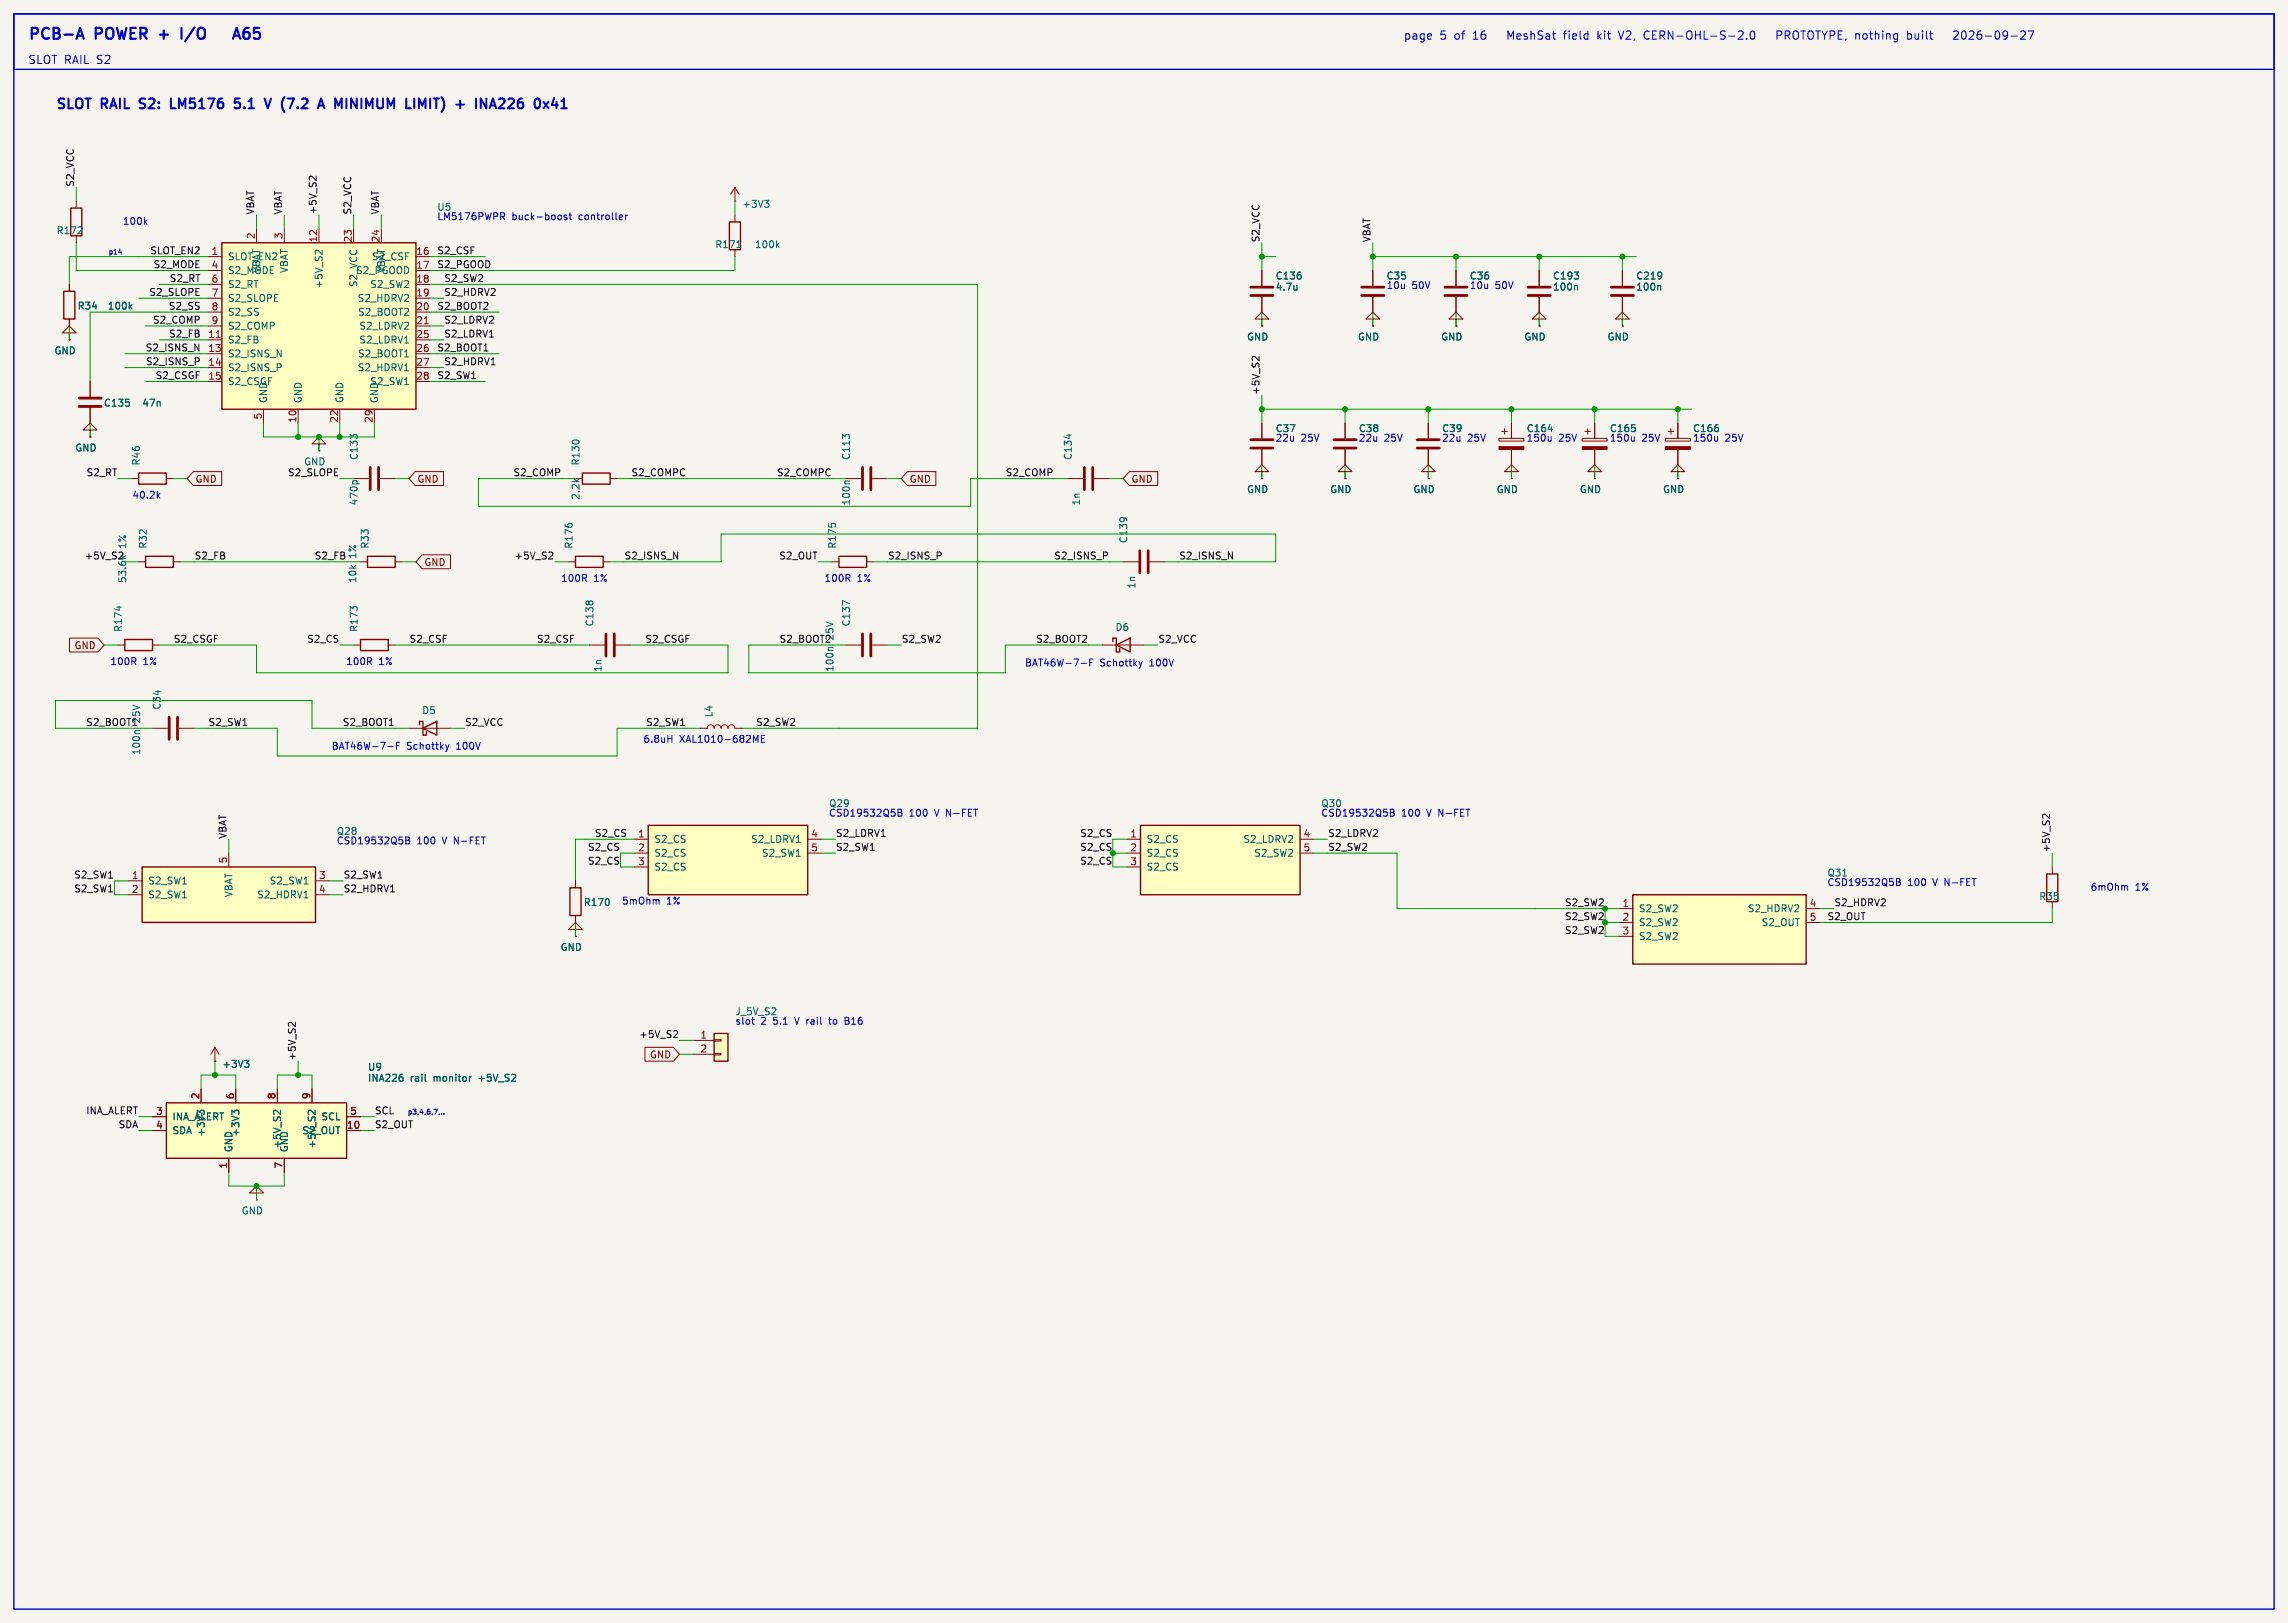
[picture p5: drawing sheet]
<svg xmlns="http://www.w3.org/2000/svg" width="419mm" height="297mm" viewBox="0 0 419 297" stroke-linecap="round" stroke-linejoin="round" font-family="sans-serif">
<defs><g id="words">
<g font-size="2.8" fill="#0000c2">
<text x="5.1" y="7.4">PCB-A</text>
<text x="17.6" y="7.4">POWER</text>
<text x="30.1" y="7.4">+</text>
<text x="34.9" y="7.4">I/O</text>
<text x="47" y="7.4">A65</text>
</g>
<g font-size="2.5" fill="#0000c2">
<text x="10.2" y="20.1">SLOT</text>
<text x="18.7" y="20.1">RAIL</text>
<text x="26.4" y="20.1">S2:</text>
<text x="32.8" y="20.1">LM5176</text>
<text x="45.3" y="20.1">5.1</text>
<text x="51.6" y="20.1">V</text>
<text x="55.3" y="20.1">(7.2</text>
<text x="62.9" y="20.1">A</text>
<text x="66.5" y="20.1">MINIMUM</text>
<text x="80.2" y="20.1">LIMIT)</text>
<text x="90.1" y="20.1">+</text>
<text x="94.5" y="20.1">INA226</text>
</g>
<g font-size="2.1" fill="#0000c2">
<text x="5.1" y="11.8">SLOT RAIL S2</text>
<text x="257.1" y="7.4">page</text>
<text x="263.7" y="7.4">5</text>
<text x="266.4" y="7.4">of</text>
<text x="270" y="7.4">16</text>
<text x="276.7" y="7.4">MeshSat</text>
<text x="287.2" y="7.4">field</text>
<text x="293.5" y="7.4">kit</text>
<text x="297.6" y="7.4">V2,</text>
<text x="302.3" y="7.4">CERN-OHL-S-2.0</text>
<text x="327.1" y="7.4">PROTOTYPE, nothing</text>
<text x="351.3" y="7.4">built</text>
<text x="360.3" y="7.4">2026-09-27</text>
</g>
<g font-size="1.8" fill="#0f0f0f">
<text x="13.6" y="34.3" transform="rotate(-90 13.6 34.3)">S2_VCC</text>
<text x="46.6" y="39.4" transform="rotate(-90 46.6 39.4)">VBAT</text>
<text x="51.7" y="39.4" transform="rotate(-90 51.7 39.4)">VBAT</text>
<text x="58.1" y="39.4" transform="rotate(-90 58.1 39.4)">+5V_S2</text>
<text x="64.4" y="39.4" transform="rotate(-90 64.4 39.4)">S2_VCC</text>
<text x="69.5" y="39.4" transform="rotate(-90 69.5 39.4)">VBAT</text>
<text x="27.4" y="46.6">SLOT_EN2</text>
<text x="80" y="46.6">S2_CSF</text>
<text x="230.8" y="44.5" transform="rotate(-90 230.8 44.5)">S2_VCC</text>
<text x="251.1" y="44.5" transform="rotate(-90 251.1 44.5)">VBAT</text>
<text x="28" y="49.2">S2_MODE</text>
<text x="31" y="51.7">S2_RT</text>
<text x="80" y="49.2">S2_PGOOD</text>
<text x="81.3" y="51.7">S2_SW2</text>
<text x="27.3" y="54.3">S2_SLOPE</text>
<text x="27.9" y="59.3">S2_COMP</text>
<text x="30.8" y="56.8">S2_SS</text>
<text x="80" y="56.8">S2_BOOT2</text>
<text x="81.3" y="54.3">S2_HDRV2</text>
<text x="81.3" y="59.3">S2_LDRV2</text>
<text x="26.6" y="64.4">S2_ISNS_N</text>
<text x="30.9" y="61.9">S2_FB</text>
<text x="80" y="64.4">S2_BOOT1</text>
<text x="81.3" y="61.9">S2_LDRV1</text>
<text x="26.6" y="67">S2_ISNS_P</text>
<text x="28.4" y="69.5">S2_CSGF</text>
<text x="80" y="69.5">S2_SW1</text>
<text x="81.3" y="67">S2_HDRV1</text>
<text x="230.8" y="72.4" transform="rotate(-90 230.8 72.4)">+5V_S2</text>
<text x="15.8" y="87.3">S2_RT</text>
<text x="52.7" y="87.3">S2_SLOPE</text>
<text x="55.6" y="85.4">GND</text>
<text x="94" y="87.3">S2_COMP</text>
<text x="115.6" y="87.3">S2_COMPC</text>
<text x="142.2" y="87.3">S2_COMPC</text>
<text x="184.1" y="87.3">S2_COMP</text>
<text x="15.4" y="102.5">+5V_S2</text>
<text x="23.3" y="106.9" transform="rotate(-90 23.3 106.9)">53.6k</text>
<text x="35.6" y="102.5">S2_FB</text>
<text x="57.6" y="102.5">S2_FB</text>
<text x="94.1" y="102.5">+5V_S2</text>
<text x="114.3" y="102.5">S2_ISNS_N</text>
<text x="142.6" y="102.5">S2_OUT</text>
<text x="162.6" y="102.5">S2_ISNS_P</text>
<text x="193" y="102.5">S2_ISNS_P</text>
<text x="215.9" y="102.5">S2_ISNS_N</text>
<text x="31.7" y="117.8">S2_CSGF</text>
<text x="56.2" y="117.8">S2_CS</text>
<text x="74.9" y="117.8">S2_CSF</text>
<text x="98.3" y="117.8">S2_CSF</text>
<text x="118.1" y="117.8">S2_CSGF</text>
<text x="142.7" y="117.8">S2_BOOT2</text>
<text x="152.9" y="117.2" transform="rotate(-90 152.9 117.2)">25V</text>
<text x="165.1" y="117.8">S2_SW2</text>
<text x="189.7" y="117.8">S2_BOOT2</text>
<text x="212.1" y="117.8">S2_VCC</text>
<text x="15.7" y="133">S2_BOOT1</text>
<text x="25.9" y="132.4" transform="rotate(-90 25.9 132.4)">25V</text>
<text x="38.1" y="133">S2_SW1</text>
<text x="62.7" y="133">S2_BOOT1</text>
<text x="85.1" y="133">S2_VCC</text>
<text x="118.3" y="133">S2_SW1</text>
<text x="138.4" y="133">S2_SW2</text>
<text x="41.6" y="153.7" transform="rotate(-90 41.6 153.7)">VBAT</text>
<text x="107.6" y="155.9">S2_CS</text>
<text x="108.9" y="153.3">S2_CS</text>
<text x="153" y="153.3">S2_LDRV1</text>
<text x="153" y="155.9">S2_SW1</text>
<text x="197.8" y="153.3">S2_CS</text>
<text x="197.8" y="155.9">S2_CS</text>
<text x="243.2" y="153.3">S2_LDRV2</text>
<text x="243.2" y="155.9">S2_SW2</text>
<text x="13.5" y="160.9">S2_SW1</text>
<text x="62.9" y="160.9">S2_SW1</text>
<text x="107.6" y="158.4">S2_CS</text>
<text x="197.8" y="158.4">S2_CS</text>
<text x="375.6" y="156.2" transform="rotate(-90 375.6 156.2)">+5V_S2</text>
<text x="13.5" y="163.5">S2_SW1</text>
<text x="62.9" y="163.5">S2_HDRV1</text>
<text x="286.5" y="166">S2_SW2</text>
<text x="335.9" y="166">S2_HDRV2</text>
<text x="286.5" y="168.6">S2_SW2</text>
<text x="286.5" y="171.1">S2_SW2</text>
<text x="334.6" y="168.6">S2_OUT</text>
<text x="117" y="190.2">+5V_S2</text>
<text x="54.3" y="194.3" transform="rotate(-90 54.3 194.3)">+5V_S2</text>
<text x="15.7" y="204.1">INA_ALERT</text>
<text x="21.6" y="206.7">SDA</text>
<text x="68.6" y="206.7">S2_OUT</text>
<text x="68.6" y="204.1">SCL</text>
</g>
<g font-size="1.8" fill="#0000c2">
<text x="22.4" y="41.3">100k</text>
<text x="80" y="40.4">LM5176PWPR</text>
<text x="93.8" y="40.4">buck-boost</text>
<text x="106.1" y="40.4">controller</text>
<text x="253.9" y="53">10u</text>
<text x="258.6" y="53">50V</text>
<text x="269.1" y="53">10u</text>
<text x="273.9" y="53">50V</text>
<text x="233.6" y="81">22u</text>
<text x="238.3" y="81">25V</text>
<text x="248.8" y="81">22u</text>
<text x="253.5" y="81">25V</text>
<text x="264.1" y="81">22u</text>
<text x="268.8" y="81">25V</text>
<text x="279.5" y="81">150u</text>
<text x="285.5" y="81">25V</text>
<text x="294.8" y="81">150u</text>
<text x="300.7" y="81">25V</text>
<text x="310" y="81">150u</text>
<text x="316" y="81">25V</text>
<text x="24.2" y="91.4">40.2k</text>
<text x="102.7" y="106.6">100R</text>
<text x="108.7" y="106.6">1%</text>
<text x="150.9" y="106.6">100R</text>
<text x="157" y="106.6">1%</text>
<text x="20.1" y="121.9">100R</text>
<text x="26.2" y="121.9">1%</text>
<text x="63.3" y="121.9">100R</text>
<text x="69.4" y="121.9">1%</text>
<text x="187.7" y="122.1">BAT46W-7-F</text>
<text x="201.5" y="122.1">Schottky</text>
<text x="210.7" y="122.1">100V</text>
<text x="60.7" y="137.4">BAT46W-7-F</text>
<text x="74.5" y="137.4">Schottky</text>
<text x="83.7" y="137.4">100V</text>
<text x="117.8" y="136.1">6.8uH</text>
<text x="124.4" y="136.1">XAL1010-682ME</text>
<text x="151.8" y="149.6">CSD19532Q5B</text>
<text x="151.8" y="148">Q29</text>
<text x="166.5" y="149.6">100</text>
<text x="171.3" y="149.6">V N-FET</text>
<text x="241.9" y="149.6">CSD19532Q5B</text>
<text x="241.9" y="148">Q30</text>
<text x="256.7" y="149.6">100</text>
<text x="261.5" y="149.6">V N-FET</text>
<text x="61.6" y="154.7">CSD19532Q5B</text>
<text x="61.6" y="153.1">Q28</text>
<text x="76.4" y="154.7">100</text>
<text x="81.2" y="154.7">V N-FET</text>
<text x="334.6" y="160.7">Q31</text>
<text x="113.9" y="165.7">5mOhm</text>
<text x="122.1" y="165.7">1%</text>
<text x="334.6" y="162.3">CSD19532Q5B</text>
<text x="349.4" y="162.3">100</text>
<text x="354.2" y="162.3">V N-FET</text>
<text x="382.9" y="163.2">6mOhm</text>
<text x="391.1" y="163.2">1%</text>
<text x="134.6" y="187.7">slot</text>
<text x="134.6" y="186.1">J_5V_S2</text>
<text x="139.4" y="187.7">2</text>
<text x="141.7" y="187.7">5.1</text>
<text x="145.9" y="187.7">V rail</text>
<text x="152.6" y="187.7">to</text>
<text x="155.6" y="187.7">B16</text>
</g>
<g font-size="1.8" fill="#006464">
<text x="80" y="38.8">U5</text>
<text x="135.9" y="38.2">+3V3</text>
<text x="10.3" y="43.1">R172</text>
<text x="41.7" y="47.9">SLOT_EN2</text>
<text x="68" y="47.9">S2_CSF</text>
<text x="130.9" y="45.6">R171</text>
<text x="138.2" y="45.6">100k</text>
<text x="41.7" y="50.4">S2_MODE</text>
<text x="41.7" y="52.9">S2_RT</text>
<text x="47.9" y="50.1" transform="rotate(-90 47.9 50.1)">VBAT</text>
<text x="52.9" y="50.1" transform="rotate(-90 52.9 50.1)">VBAT</text>
<text x="59.3" y="52.9" transform="rotate(-90 59.3 52.9)">+5V_S2</text>
<text x="65.1" y="50.4">S2_PGOOD</text>
<text x="65.6" y="52.7" transform="rotate(-90 65.6 52.7)">S2_VCC</text>
<text x="67.7" y="52.9">S2_SW2</text>
<text x="70.7" y="50.1" transform="rotate(-90 70.7 50.1)">VBAT</text>
<text x="233.6" y="51.4">C136</text>
<text x="233.6" y="53.4">4.7u</text>
<text x="253.9" y="51.4">C35</text>
<text x="269.1" y="51.4">C36</text>
<text x="284.4" y="51.4">C193</text>
<text x="284.4" y="53.4">100n</text>
<text x="299.6" y="51.4">C219</text>
<text x="299.6" y="53.4">100n</text>
<text x="14.1" y="56.9">R34</text>
<text x="19.6" y="56.9">100k</text>
<text x="41.7" y="55.5">S2_SLOPE</text>
<text x="41.7" y="58">S2_SS</text>
<text x="65.4" y="55.5">S2_HDRV2</text>
<text x="65.5" y="58">S2_BOOT2</text>
<text x="9.9" y="65.1">GND</text>
<text x="41.7" y="60.6">S2_COMP</text>
<text x="41.7" y="63.1">S2_FB</text>
<text x="41.7" y="65.6">S2_ISNS_N</text>
<text x="65.5" y="65.6">S2_BOOT1</text>
<text x="65.7" y="60.6">S2_LDRV2</text>
<text x="65.7" y="63.1">S2_LDRV1</text>
<text x="228.3" y="62.5">GND</text>
<text x="248.6" y="62.5">GND</text>
<text x="263.9" y="62.5">GND</text>
<text x="279.1" y="62.5">GND</text>
<text x="294.4" y="62.5">GND</text>
<text x="41.7" y="68.2">S2_ISNS_P</text>
<text x="41.7" y="70.7">S2_CSGF</text>
<text x="65.4" y="68.2">S2_HDRV1</text>
<text x="67.7" y="70.7">S2_SW1</text>
<text x="18.9" y="74.7">C135</text>
<text x="26" y="74.7">47n</text>
<text x="49.1" y="73.9" transform="rotate(-90 49.1 73.9)">GND</text>
<text x="55.5" y="73.9" transform="rotate(-90 55.5 73.9)">GND</text>
<text x="63.1" y="73.9" transform="rotate(-90 63.1 73.9)">GND</text>
<text x="69.4" y="73.9" transform="rotate(-90 69.4 73.9)">GND</text>
<text x="13.7" y="82.9">GND</text>
<text x="233.6" y="79.3">C37</text>
<text x="248.8" y="79.3">C38</text>
<text x="264.1" y="79.3">C39</text>
<text x="279.6" y="79.3">C164</text>
<text x="294.8" y="79.3">C165</text>
<text x="310" y="79.3">C166</text>
<text x="25.8" y="85.3" transform="rotate(-90 25.8 85.3)">R46</text>
<text x="65.7" y="84.3" transform="rotate(-90 65.7 84.3)">C133</text>
<text x="106.3" y="85.3" transform="rotate(-90 106.3 85.3)">R130</text>
<text x="155.9" y="84.3" transform="rotate(-90 155.9 84.3)">C113</text>
<text x="196.5" y="84.3" transform="rotate(-90 196.5 84.3)">C134</text>
<text x="65.7" y="92.6" transform="rotate(-90 65.7 92.6)">470p</text>
<text x="106.3" y="91.6" transform="rotate(-90 106.3 91.6)">2.2k</text>
<text x="155.9" y="92.6" transform="rotate(-90 155.9 92.6)">100n</text>
<text x="198" y="92.6" transform="rotate(-90 198 92.6)">1n</text>
<text x="228.3" y="90.5">GND</text>
<text x="243.6" y="90.5">GND</text>
<text x="258.8" y="90.5">GND</text>
<text x="274" y="90.5">GND</text>
<text x="289.3" y="90.5">GND</text>
<text x="304.5" y="90.5">GND</text>
<text x="23.3" y="100.4" transform="rotate(-90 23.3 100.4)">1%</text>
<text x="27.1" y="100.6" transform="rotate(-90 27.1 100.6)">R32</text>
<text x="67.7" y="100.6" transform="rotate(-90 67.7 100.6)">R33</text>
<text x="105.1" y="100.6" transform="rotate(-90 105.1 100.6)">R176</text>
<text x="153.3" y="100.6" transform="rotate(-90 153.3 100.6)">R175</text>
<text x="206.7" y="99.6" transform="rotate(-90 206.7 99.6)">C139</text>
<text x="65.5" y="106.9" transform="rotate(-90 65.5 106.9)">10k</text>
<text x="65.5" y="102.2" transform="rotate(-90 65.5 102.2)">1%</text>
<text x="208.2" y="107.9" transform="rotate(-90 208.2 107.9)">1n</text>
<text x="22.5" y="115.8" transform="rotate(-90 22.5 115.8)">R174</text>
<text x="65.7" y="115.8" transform="rotate(-90 65.7 115.8)">R173</text>
<text x="108.9" y="114.8" transform="rotate(-90 108.9 114.8)">C138</text>
<text x="155.9" y="114.8" transform="rotate(-90 155.9 114.8)">C137</text>
<text x="204.2" y="115.7">D6</text>
<text x="110.4" y="123.1" transform="rotate(-90 110.4 123.1)">1n</text>
<text x="152.9" y="123.1" transform="rotate(-90 152.9 123.1)">100n</text>
<text x="29.6" y="130" transform="rotate(-90 29.6 130)">C34</text>
<text x="77.2" y="130.9">D5</text>
<text x="130.7" y="131.4" transform="rotate(-90 130.7 131.4)">L4</text>
<text x="25.9" y="138.4" transform="rotate(-90 25.9 138.4)">100n</text>
<text x="119.8" y="154.5">S2_CS</text>
<text x="137.5" y="154.5">S2_LDRV1</text>
<text x="209.9" y="154.5">S2_CS</text>
<text x="227.6" y="154.5">S2_LDRV2</text>
<text x="119.8" y="157.1">S2_CS</text>
<text x="119.8" y="159.6">S2_CS</text>
<text x="139.5" y="157.1">S2_SW1</text>
<text x="209.9" y="157.1">S2_CS</text>
<text x="209.9" y="159.6">S2_CS</text>
<text x="229.6" y="157.1">S2_SW2</text>
<text x="27.1" y="162.2">S2_SW1</text>
<text x="27.1" y="164.7">S2_SW1</text>
<text x="42.8" y="164.4" transform="rotate(-90 42.8 164.4)">VBAT</text>
<text x="47" y="164.7">S2_HDRV1</text>
<text x="49.3" y="162.2">S2_SW1</text>
<text x="106.8" y="166.1">R170</text>
<text x="300.1" y="167.2">S2_SW2</text>
<text x="320.1" y="167.2">S2_HDRV2</text>
<text x="373.4" y="165">R35</text>
<text x="300.1" y="169.8">S2_SW2</text>
<text x="300.1" y="172.3">S2_SW2</text>
<text x="322.6" y="169.8">S2_OUT</text>
<text x="102.6" y="174.3">GND</text>
<text x="40.6" y="195.7">+3V3</text>
<text x="67.3" y="196.2">U9</text>
<text x="67.3" y="198.3">INA226</text>
<text x="75.1" y="198.3">rail</text>
<text x="79.5" y="198.3">monitor</text>
<text x="87.9" y="198.3">+5V_S2</text>
<text x="31.5" y="205.3">INA_ALERT</text>
<text x="31.5" y="207.9">SDA</text>
<text x="37.7" y="208.2" transform="rotate(-90 37.7 208.2)">+3V3</text>
<text x="44" y="208.2" transform="rotate(-90 44 208.2)">+3V3</text>
<text x="55.3" y="207.9">S2_OUT</text>
<text x="58.8" y="205.3">SCL</text>
<text x="42.8" y="211.1" transform="rotate(-90 42.8 211.1)">GND</text>
<text x="51.7" y="210.4" transform="rotate(-90 51.7 210.4)">+5V_S2</text>
<text x="52.9" y="211.1" transform="rotate(-90 52.9 211.1)">GND</text>
<text x="58" y="210.4" transform="rotate(-90 58 210.4)">+5V_S2</text>
<text x="44.2" y="222.6">GND</text>
</g>
<g font-size="1.8" fill="#a90000">
<text x="38.7" y="46.7">1</text>
<text x="46.7" y="43.9" transform="rotate(-90 46.7 43.9)">2</text>
<text x="51.8" y="43.9" transform="rotate(-90 51.8 43.9)">3</text>
<text x="58.2" y="44.5" transform="rotate(-90 58.2 44.5)">12</text>
<text x="64.5" y="44.5" transform="rotate(-90 64.5 44.5)">23</text>
<text x="69.6" y="44.5" transform="rotate(-90 69.6 44.5)">24</text>
<text x="76.2" y="46.7">16</text>
<text x="38.7" y="49.3">4</text>
<text x="38.7" y="51.8">6</text>
<text x="76.2" y="49.3">17</text>
<text x="76.2" y="51.8">18</text>
<text x="38.7" y="54.4">7</text>
<text x="38.7" y="56.9">8</text>
<text x="38.7" y="59.4">9</text>
<text x="76.2" y="54.4">19</text>
<text x="76.2" y="56.9">20</text>
<text x="76.2" y="59.4">21</text>
<text x="38.1" y="62">11</text>
<text x="38.1" y="64.5">13</text>
<text x="76.2" y="62">25</text>
<text x="76.2" y="64.5">26</text>
<text x="38.1" y="67.1">14</text>
<text x="38.1" y="69.6">15</text>
<text x="76.2" y="67.1">27</text>
<text x="76.2" y="69.6">28</text>
<text x="48" y="76.9" transform="rotate(-90 48 76.9)">5</text>
<text x="54.4" y="77.5" transform="rotate(-90 54.4 77.5)">10</text>
<text x="62" y="77.5" transform="rotate(-90 62 77.5)">22</text>
<text x="68.3" y="77.5" transform="rotate(-90 68.3 77.5)">29</text>
<text x="116.8" y="153.4">1</text>
<text x="116.8" y="156">2</text>
<text x="148.5" y="153.4">4</text>
<text x="148.5" y="156">5</text>
<text x="206.9" y="153.4">1</text>
<text x="206.9" y="156">2</text>
<text x="238.7" y="153.4">4</text>
<text x="238.7" y="156">5</text>
<text x="24.1" y="161">1</text>
<text x="41.7" y="158.2" transform="rotate(-90 41.7 158.2)">5</text>
<text x="58.3" y="161">3</text>
<text x="116.8" y="158.5">3</text>
<text x="206.9" y="158.5">3</text>
<text x="24.1" y="163.6">2</text>
<text x="58.3" y="163.6">4</text>
<text x="297.1" y="166.1">1</text>
<text x="331.4" y="166.1">4</text>
<text x="297.1" y="168.7">2</text>
<text x="297.1" y="171.2">3</text>
<text x="331.4" y="168.7">5</text>
<text x="128.2" y="190.2">1</text>
<text x="128.2" y="192.8">2</text>
<text x="36.6" y="201.4" transform="rotate(-90 36.6 201.4)">2</text>
<text x="42.9" y="201.4" transform="rotate(-90 42.9 201.4)">6</text>
<text x="50.5" y="201.4" transform="rotate(-90 50.5 201.4)">8</text>
<text x="56.9" y="201.4" transform="rotate(-90 56.9 201.4)">9</text>
<text x="28.5" y="204.2">3</text>
<text x="28.5" y="206.8">4</text>
<text x="63.5" y="206.8">10</text>
<text x="64.1" y="204.2">5</text>
<text x="41.7" y="214.1" transform="rotate(-90 41.7 214.1)">1</text>
<text x="51.8" y="214.1" transform="rotate(-90 51.8 214.1)">7</text>
</g>
<g font-size="1.8" fill="#840000">
<text x="35.7" y="88.6">GND</text>
<text x="76.4" y="88.6">GND</text>
<text x="166.5" y="88.6">GND</text>
<text x="207.2" y="88.6">GND</text>
<text x="77.6" y="103.8">GND</text>
<text x="13.5" y="119.1">GND</text>
<text x="119" y="194">GND</text>
</g>
<g font-size="1.3" fill="#0000c2">
<text x="19.8" y="46.6">p14</text>
<text x="74.6" y="204.1">p3,4,6,7,..</text>
</g>
</g></defs>
<path d="M0 -.1h419.1v297.3h-419.1z" fill="#f5f4ef" stroke="#f5f4ef" stroke-width=".18"/>
<path d="M130.8 189.2h2.5v5.1h-2.5z" fill="#ffffc2"/>
<path d="M130.8 189.2h2.5v5.1h-2.5z" fill="none" stroke="#840000" stroke-width=".25"/>
<path d="M246.4 77.5v2.8M246.4 82.3v2.8M105.4 170.2h1.3l-1.3-1.3-1.3 1.3h1.3v1.3M105.4 171.5h.1M127 190.5h3.8M127 193h3.8M130.8 190.4h1.3v.2h-1.3zM130.8 192.9h1.3v.3h-1.3z" fill="none" stroke="#840000" stroke-width=".18"/>
<path d="M244.3 80.5h4.1M244.3 82h4.1" fill="none" stroke="#840000" stroke-width=".51"/>
<path d="M299.1 163.8h31.7v12.7h-31.7z" fill="#ffffc2"/>
<path d="M299.1 163.8h31.7v12.7h-31.7z" fill="none" stroke="#840000" stroke-width=".25"/>
<path d="M231.1 77.5v2.8M231.1 82.3v2.8M296.5 166.4h2.6M296.5 168.9h2.6M296.5 171.5h2.6M330.8 166.4h2.6M330.8 168.9h2.6M39.4 194.3h.1M39.4 191.8l-.8 1.2M39.4 191.8l.7 1.2M39.4 191.8v2.5" fill="none" stroke="#840000" stroke-width=".18"/>
<path d="M229.1 80.5h4.1M229.1 82h4.1" fill="none" stroke="#840000" stroke-width=".51"/>
<path d="M44.8 194.2h.8l-.4 .4M45.3 194.6l.3 .3v.3l-.3 .2" fill="none" stroke="#006464" stroke-width=".18"/>
<path d="M30.5 201.9h33v10.2h-33z" fill="#ffffc2"/>
<path d="M30.5 201.9h33v10.2h-33z" fill="none" stroke="#840000" stroke-width=".25"/>
<g fill="none" stroke="#840000" stroke-width=".18">
<path d="M231.1 58.4h1.3l-1.3-1.2-1.2 1.2h1.2v1.3M231.1 59.7h.1M231.1 49.5v2.8M231.1 54.4v2.8M251.5 58.4h1.2l-1.2-1.2-1.3 1.2h1.3v1.3M251.5 59.7h.1M251.5 49.5v2.8M251.5 54.4v2.8M266.7 58.4h1.3l-1.3-1.2-1.3 1.2h1.3v1.3M266.7 59.7h.1M266.7 49.5v2.8M266.7 54.4v2.8"/>
<path d="M281.9 58.4h1.3l-1.3-1.2-1.2 1.2h1.2v1.3M281.9 59.7h.1M281.9 49.5v2.8M281.9 54.4v2.8M297.2 58.4h1.2l-1.2-1.2-1.3 1.2h1.3v1.3M297.2 59.7h.1M261.6 77.5v2.8M275.1 79h1M275.6 78.5v1M276.9 77.5v2.8M305.6 79h1M306.1 78.5v1"/>
<path d="M307.3 77.5v2.8M195.6 87.6h2.8M200.4 87.6h2.8M261.6 82.3v2.8M274.6 80.3h4.5v.5h-4.5zM276.9 82.3v2.8M305.1 80.3h4.5v.5h-4.5zM307.3 86.4h1.3l-1.3-1.3-1.2 1.3h1.2v1.2M307.3 87.6h.1M307.3 82.3v2.8M36.8 199.4v2.5M43.2 199.4v2.5"/>
<path d="M50.8 199.4v2.5M57.1 199.4v2.5M27.9 204.5h2.6M27.9 207h2.6M41.9 212.1v2.5M47 218.4h1.3l-1.3-1.2-1.3 1.2h1.3v1.3M47 219.7h.1M52.1 212.1v2.5M63.5 204.5h2.5M63.5 207h2.5"/>
</g>
<g fill="none" stroke="#006464" stroke-width=".18">
<path d="M237.6 52.3v.8M237.6 53l-.1 .1M288.8 52.3l.2 .1v.7M195.8 79.5v.8M283.6 78.6h.8M73.7 197.2l.1 .2-.1 .5M77.9 197.9l.2 .1M86.3 197.1l-.3 .3M36.6 203.7l-.5-.4v.8M36.6 203.5l.3-.2h.3l.2 .2M43 203.5l.2-.2h.3l.3 .2M43 203.7l-.5-.4v.8"/>
<path d="M51.4 203.3v.8l-.9-.8-.3 .1-.1 .4M57.7 203.3v.8l-.9-.8-.3 .1v.4"/>
</g>
<path d="M229.1 52.6h4.1M229.1 54.1h4.1M249.4 52.6h4.1M249.4 54.1h4.1M264.7 52.6h4M264.7 54.1h4M279.9 52.6h4.1M279.9 54.1h4.1M198.6 85.6v4.1M200.2 85.6v4.1M259.6 80.5h4.1M259.6 82h4.1" fill="none" stroke="#840000" stroke-width=".51"/>
<g fill="#840000" stroke="#840000" stroke-width=".18">
<path d="M274.6 81.8h4.5v.5h-4.5z"/>
<path d="M305.1 81.8h4.5v.5h-4.5z"/>
</g>
<path d="M208.9 151.1h29.2v12.7h-29.2z" fill="#ffffc2"/>
<path d="M67.3 101.9h5.1v2h-5.1zM203.8 117.5v-.7h.7v2.6h.6v-.7M204.5 118.1l2.5-1.3v2.6zM208.9 151.1h29.2v12.7h-29.2zM374.9 160h2v5.1h-2z" fill="none" stroke="#840000" stroke-width=".25"/>
<g fill="none" stroke="#840000" stroke-width=".18">
<path d="M58.4 81.3h1.3l-1.3-1.3-1.3 1.3h1.3v1.3M58.4 82.6h.1M64.8 87.6h2.8M69.6 87.6h2.8M231.1 86.4h1.3l-1.3-1.3-1.2 1.3h1.2v1.2M231.1 87.6h.1M246.4 86.4h1.2l-1.2-1.3-1.3 1.3h1.3v1.2M246.4 87.6h.1M261.6 86.4h1.3l-1.3-1.3-1.3 1.3h1.3v1.2M261.6 87.6h.1M276.9 86.4h1.2l-1.2-1.3-1.3 1.3h1.3v1.2M276.9 87.6h.1"/>
<path d="M292.1 86.4h1.3l-1.3-1.3-1.3 1.3h1.3v1.2M292.1 87.6h.1M66 102.9h1.3M72.4 102.9h1.3M201.9 118.1h7.6M205.7 102.9h2.8M210.6 102.9h2.8M206.4 153.7h2.5M206.4 156.2h2.5M206.4 158.8h2.5M238.1 153.7h2.6M238.1 156.2h2.6"/>
<path d="M375.9 158.8v1.2M375.9 165.1v1.3"/>
</g>
<path d="M67.8 85.6v4.1M69.3 85.6v4.1M208.8 100.8v4.1M210.3 100.8v4.1" fill="none" stroke="#840000" stroke-width=".51"/>
<path d="M64.6 88.2l.2-.2h.4l.2 .2" fill="none" stroke="#006464" stroke-width=".18"/>
<path d="M40.6 44.5h35.6v30.4h-35.6z" fill="#ffffc2"/>
<path d="M13 38.1h2v5.1h-2zM11.7 53.3h2v5.1h-2zM40.6 44.5h35.6v30.4h-35.6zM133.6 40.6h2v5.1h-2zM25.4 86.6h5.1v2h-5.1zM106.7 86.6h5.1v2h-5.1zM22.9 117.1h5v2h-5zM26.7 101.9h5v2h-5zM66 117.1h5.1v2h-5.1zM105.4 101.9h5.1v2h-5.1zM153.7 101.9h5v2h-5z" fill="none" stroke="#840000" stroke-width=".25"/>
<g fill="none" stroke="#840000" stroke-width=".18">
<path d="M14 36.8v1.3M134.6 36.8h.1M134.6 34.3l-.7 1.3M134.6 34.3l.8 1.3M134.6 34.3v2.5M134.6 39.4v1.2M12.7 52.1v1.2M12.7 58.4v1.3M14 43.2v1.3M38.1 47h2.5M38.1 49.5h2.5M38.1 52.1h2.5"/>
<path d="M38.1 54.6h2.5M38.1 57.2h2.5M38.1 59.7h2.5M47 41.9v2.6M52.1 41.9v2.6M58.4 41.9v2.6M64.8 41.9v2.6M69.8 41.9v2.6M76.2 47h2.5M76.2 49.5h2.5M76.2 52.1h2.5M76.2 54.6h2.5"/>
<path d="M76.2 57.2h2.5M76.2 59.7h2.5M134.6 45.7v1.3M297.2 49.5v2.8M297.2 54.4v2.8M12.7 61h1.3l-1.3-1.3-1.3 1.3h1.3v1.2M12.7 62.2h.1M16.5 78.7h1.3l-1.3-1.2-1.3 1.2h1.3v1.3M16.5 69.9v2.7M16.5 74.7v2.8M38.1 62.2h2.5M38.1 64.8h2.5"/>
<path d="M38.1 67.3h2.5M38.1 69.9h2.5M48.3 74.9v2.6M54.6 74.9v2.6M62.2 74.9v2.6M68.6 74.9v2.6M76.2 62.2h2.5M76.2 64.8h2.5M76.2 67.3h2.5M76.2 69.9h2.5M290.3 79h1M290.8 78.5v1"/>
<path d="M292.1 77.5v2.8M16.5 80h.1M24.1 87.6h1.3M30.5 87.6h1.2M105.4 87.6h1.3M111.8 87.6h1.2M154.9 87.6h2.8M159.8 87.6h2.8M289.8 80.3h4.6v.5h-4.6zM292.1 82.3v2.8M21.6 118.1h1.3M25.4 102.9h1.3"/>
<path d="M27.9 118.1h1.3M31.7 102.9h1.3M64.8 118.1h1.2M71.1 118.1h1.3M104.1 102.9h1.3M107.9 118.1h2.8M110.5 102.9h1.3M112.8 118.1h2.8M152.4 102.9h1.3M158.7 102.9h1.3"/>
</g>
<path d="M77.7 59.3h.7M39.6 61.8h.7" fill="none" stroke="#a90000" stroke-width=".18"/>
<g fill="none" stroke="#006464" stroke-width=".18">
<path d="M140.1 36.7h.7l-.4 .5M140.6 37.2l.2 .2v.3l-.2 .3M23.8 56.1l.4 .5M24.2 55.7l-.5 .5M59 45.8v.8l-.9-.8-.3 .1-.1 .5M135 45.3h.7M142.3 44.9l.4 .4M142.7 44.5l-.5 .5M304 52.3l.2 .1v.7M74.1 67.9h.7M155.6 88.1h-.7l-.2 .1M21.8 111v.8"/>
<path d="M22.2 101.7l.5 .5M23 101.7l-.4 .4"/>
</g>
<path d="M295.1 52.6h4.1M295.1 54.1h4.1M14.5 72.9h4M14.5 74.4h4M158 85.6v4.1M159.5 85.6v4.1M111 116.1v4M112.5 116.1v4" fill="none" stroke="#840000" stroke-width=".51"/>
<path d="M289.8 81.8h4.6v.5h-4.6z" fill="#840000" stroke="#840000" stroke-width=".18"/>
<path d="M118.7 151.1h29.3v12.7h-29.3z" fill="#ffffc2"/>
<path d="M118.7 151.1h29.3v12.7h-29.3z" fill="none" stroke="#840000" stroke-width=".25"/>
<path d="M27.9 133.4h2.8M32.8 133.4h2.8M116.2 153.7h2.5M116.2 156.2h2.5M116.2 158.8h2.5M147.9 153.7h2.6M147.9 156.2h2.6" fill="none" stroke="#840000" stroke-width=".18"/>
<path d="M31 131.3v4.1M32.5 131.3v4.1" fill="none" stroke="#840000" stroke-width=".51"/>
<path d="M25.6 133.8h-.7l-.2 .2" fill="none" stroke="#006464" stroke-width=".18"/>
<path d="M26 158.8h31.8v10.1h-31.8z" fill="#ffffc2"/>
<path d="M76.8 132.7v-.6h.7v2.5h.6v-.6M77.5 133.4l2.5-1.3v2.5zM26 158.8h31.8v10.1h-31.8zM104.4 162.6h2v5h-2z" fill="none" stroke="#840000" stroke-width=".25"/>
<g fill="none" stroke="#840000" stroke-width=".18">
<path d="M12.7 52.1v1.2M12.7 58.4v1.3M231.1 59.7h.1M231.1 49.5v2.8M231.1 54.4v2.8M251.5 59.7h.1M251.5 49.5v2.8M251.5 54.4v2.8M266.7 59.7h.1M266.7 49.5v2.8M266.7 54.4v2.8M281.9 59.7h.1"/>
<path d="M281.9 49.5v2.8M281.9 54.4v2.8M297.2 59.7h.1M297.2 49.5v2.8M297.2 54.4v2.8M12.7 62.2h.1M16.5 69.9v2.7M16.5 74.7v2.8M231.1 77.5v2.8M246.4 77.5v2.8M261.6 77.5v2.8M276.9 77.5v2.8"/>
<path d="M292.1 77.5v2.8M307.3 77.5v2.8M16.5 80h.1M35.4 86.4h5.2v2.5h-5.2l-1.1-1.3zM76 86.4h5.2v2.5h-5.2l-1.1-1.3zM166.2 86.4h5.2v2.5h-5.2l-1.1-1.3zM206.9 86.4h5.2v2.5h-5.2l-1.2-1.3zM231.1 87.6h.1M231.1 82.3v2.8M246.4 87.6h.1M246.4 82.3v2.8M261.6 87.6h.1"/>
<path d="M261.6 82.3v2.8M276.9 87.6h.1M276.9 82.3v2.8M292.1 87.6h.1M292.1 82.3v2.8M307.3 87.6h.1M307.3 82.3v2.8M12.7 116.8h5.2l1.1 1.3-1.1 1.3h-5.2zM77.3 101.6h5.2v2.5h-5.2l-1.1-1.2zM154.9 118.1h2.8M159.8 118.1h2.8M74.9 133.4h7.6"/>
<path d="M128.3 133.4h1.2a.64 .64 0 0 1 .7-.7 .64 .64 0 0 1 .6 .7 .64 .64 0 0 1 .6-.7 .64 .64 0 0 1 .7 .7 .64 .64 0 0 1 .6-.7 .64 .64 0 0 1 .6 .7 .64 .64 0 0 1 .7-.7 .64 .64 0 0 1 .6 .7h1.3M41.9 156.2v2.6M23.5 161.3h2.5M23.5 163.8h2.5M57.8 161.3h2.5M57.8 163.8h2.5M105.4 171.5h.1M105.4 161.3v1.3M105.4 167.6v1.3M36.8 199.4v2.5M39.4 194.3h.1M43.2 199.4v2.5"/>
<path d="M50.8 199.4v2.5M57.1 199.4v2.5M118.1 191.8h5.2l1.2 1.2-1.2 1.3h-5.2zM27.9 204.5h2.6M27.9 207h2.6M41.9 212.1v2.5M52.1 212.1v2.5M63.5 204.5h2.5M63.5 207h2.5"/>
</g>
<g fill="none" stroke="#006464" stroke-width=".18">
<path d="M23.8 56.1l.4 .5M24.2 55.7l-.5 .5M237.6 52.3v.8M237.6 53l-.1 .1M288.8 52.3l.2 .1v.7M304 52.3l.2 .1v.7M283.6 78.6h.8M152.6 118.5h-.7l-.2 .2M155.6 110.5l-1.3-.5v.8M55.7 164.4h.7M44.8 194.2h.8l-.4 .4M45.3 194.6l.3 .3v.3l-.3 .2"/>
<path d="M73.7 197.2l.1 .2-.1 .5M77.9 197.9l.2 .1M86.3 197.1l-.3 .3M36.6 203.7l-.5-.4v.8M36.6 203.5l.3-.2h.3l.2 .2M43 203.5l.2-.2h.3l.3 .2M43 203.7l-.5-.4v.8M51.4 203.3v.8l-.9-.8-.3 .1-.1 .4M57.7 203.3v.8l-.9-.8-.3 .1v.4"/>
</g>
<path d="M158 116.1v4M159.5 116.1v4" fill="none" stroke="#840000" stroke-width=".51"/>
<path d="M57.9 32.3v.7l-.7-.7h-.3l-.3 .2M90 66.8h.7M230.6 65.3v.8l-.7-.8h-.3l-.2 .2M22 101.1h.4l.1 .4-.8 .9M100.7 101.1h.4l.2 .4-.8 .9h.8M375.4 149.1v.8l-.7-.7-.3-.1-.3 .2M71.5 163.3h.8M54.1 187.2v.8l-.7-.7-.3-.1-.3 .2M123.6 188.7l.4 .1 .1 .3-.8 .9h.8" fill="none" stroke="#0f0f0f" stroke-width=".18"/>
<g fill="none" stroke="#009600" stroke-width=".18">
<path d="M14 34.3v2.5M47 39.4v2.5M52.1 39.4v2.5M58.4 39.4v2.5M64.8 39.4v2.5M69.8 39.4v2.5M134.6 36.8v2.6M12.7 59.7v2.5M14 44.5v5h24.1M25.4 54.6h12.7M26.7 59.7h11.4M29.2 52.1h8.9"/>
<path d="M38.1 47h-25.4v5.1M38.1 57.2h-21.6v12.7M78.7 47h10.2M78.7 52.1h100.4v81.3h-43.2M78.7 59.7h2.6M78.7 57.2h12.7M78.7 54.6h2.6M134.6 47v2.5h-55.9M231.1 47h2.6M231.1 44.5v5M231.1 57.2v2.5M251.5 47h48.2"/>
<path d="M251.5 44.5v5M251.5 57.2v2.5M266.7 47v2.5M266.7 57.2v2.5M281.9 47v2.5M281.9 57.2v2.5M297.2 47v2.5M297.2 57.2v2.5M16.5 77.5v2.5M22.9 67.3h15.2M22.9 64.8h15.2M26.7 69.9h11.4"/>
<path d="M29.2 62.2h8.9M48.3 77.5v2.5h20.3v-2.5M54.6 77.5v2.5M62.2 77.5v2.5M78.7 67.3h2.6M78.7 64.8h12.7M78.7 62.2h2.6M78.7 69.9h10.2M231.1 74.9h78.8M231.1 72.4v5.1M246.4 74.9v2.6M261.6 74.9v2.6"/>
<path d="M276.9 74.9v2.6M292.1 74.9v2.6M307.3 74.9v2.6M21.6 87.6h2.5M31.7 87.6h2.6M58.4 80v2.6M62.2 87.6h2.6M72.4 87.6h2.5M105.4 87.6h-17.8v5.1h90.2v-5.1h17.8M113 87.6h41.9M162.6 87.6h2.5M203.2 87.6h2.5"/>
<path d="M231.1 85.1v2.5M246.4 85.1v2.5M261.6 85.1v2.5M276.9 85.1v2.5M292.1 85.1v2.5M307.3 85.1v2.5M19 118.1h2.6M22.9 102.9h2.5M29.2 118.1h17.8v5.1h86.3v-5.1h-17.7M33 102.9h33M62.2 118.1h2.6M72.4 118.1h35.5"/>
<path d="M73.7 102.9h2.5M101.6 102.9h2.5M111.8 102.9h20.3v-5.1h101.6v5.1h-20.3M149.9 102.9h2.5M154.9 118.1h-17.7v5.1h46.9v-5.1h17.8M160 102.9h45.7M162.6 118.1h2.5M209.5 118.1h2.6M27.9 133.4h-17.7v-5.1h46.9v5.1h17.8M35.6 133.4h15.2v5h62.2v-5h15.3M82.5 133.4h2.6M41.9 153.7v2.5"/>
<path d="M116.2 153.7h-10.8v7.6M116.2 156.2h-2.5v2.6h2.5M150.5 153.7h2.5M150.5 156.2h2.5M203.8 156.2h2.6M206.4 153.7h-2.6v5.1h2.6M240.7 153.7h2.5M240.7 156.2h15.2v10.2h40.6M375.9 156.2v2.6M23.5 161.3h-2.5v2.5h2.5M60.3 163.8h2.6M60.3 161.3h2.6"/>
<path d="M105.4 168.9v2.6M294 168.9h2.5M294 166.4v5.1h2.5M333.4 166.4h2.5M375.9 166.4v2.5h-42.5M36.8 199.4v-2.5h6.4v2.5M39.4 194.3v2.6M50.8 199.4v-2.5h6.3v2.5M54.6 194.3v2.6M124.5 193h2.5M124.5 190.5h2.5M25.4 207h2.5"/>
<path d="M25.4 204.5h2.5M41.9 214.6v2.6h10.2v-2.6M47 217.2v2.5M66 207h2.6M66 204.5h2.6"/>
</g>
<g fill="none" stroke="#0000c2" stroke-width=".18">
<path d="M286.4 6.2h.5M292.7 5.7v1.5M292.9 6.6l.4 .6M293.3 6.2l-.6 .5M296.4 5.7l.5 1.5M301.2 6.8l.2 .3 .4 .1M301.8 5.7h-.4l-.2 .3M319.9 7v.2M320.7 5.8l.2-.1a.8 .8 0 0 1 .6 .7 .8 .8 0 0 1-.6 .8l-.2-.2-.1-.4zM325.5 6.5l.7-.1 .2-.2-.1-.4-.2-.1h-.6v1.5M349.4 6.2h.5l.3 .3v.4l-.2 .2h-.6M349.4 5.7v1.5"/>
<path d="M357.9 5.8l.5-.1 .3 .1v.3l-.9 1.1h.9M359.7 5.7a.94 .94 0 0 0 0 1.5M371.5 5.7h1l-.6 1.5M92 39.6l.4 .6M92.2 39l.2 .2v.3l-.2 .1M103.8 39.4h-.3l-.2 .2 .1 .1 .4 .2v.3h-.5M104.2 39.4h.5M104.4 39v1l.3 .2M114 39.4v.3l-.6 .1M114.6 39.4v.8M114.9 39.4l-.3 .2M21.8 46.2h.5"/>
<path d="M26.6 40.6l.3 .5M26.9 40.2l-.5 .5M284.1 79.9v.9M299.4 79.9v.9M314.6 79.9v.9M28.9 90.7l.4 .5M29.3 90.4l-.5 .5M284.1 80.7l-.2 .1M299.4 80.7l-.2 .1M314.6 80.7l-.2 .1M71 136.7h1M72.6 136.5h.4"/>
<path d="M73.2 135.9h-.6v1.3M81.6 136.3l.3 .9M81.9 137.2l-.1 .3M82.2 136.3l-.3 .9M122.3 135.3h.8M123.1 134.6v1.3M138 134.6l.4 1 .5-1v1.3M139.5 135.3h.4M140.1 134.6h-.6v1.3h.6M198 121.5h1M199.6 121.3h.4M200.2 120.7h-.6v1.2"/>
<path d="M208.6 121.1l.3 .8M208.9 121.9l-.1 .3M209.2 121.1l-.3 .8M74.3 153.3h.5l.2 .2-.2 .4 .2 .1 .1 .3-.3 .2h-.5zM74.3 153.9h.5M164.5 148.2h.4l.3 .2-.3 .4 .3 .1v.3l-.2 .2h-.5zM164.5 148.8h.4M254.7 148.2h.4l.2 .2-.2 .4 .2 .1 .1 .3-.2 .2h-.5zM254.7 148.8h.4M120.5 164.7l.2 .2v.6M347.4 160.9h.4l.2 .2-.2 .4 .2 .1 .1 .3-.2 .2h-.5zM347.4 161.5h.4"/>
<path d="M389.6 162.2l.1 .1v.7M137.9 187.5h.3M151.8 186.7h.5M152 186.3v1.2M154.8 186.9h.4M155.2 186.3h-.4v1.2h.5M80.9 203.9v.1M81.3 203.9v.1"/>
</g>
<path d="M14.2 6.5h1M14.7 5.1l.6 2M33.2 5.1v2M35.6 5l-1.7 2.6M42.7 7.1l.6-2 .7 2M42.9 6.5h.9M45.5 5.1a.79 .79 0 0 0-.9 .9v.7l.2 .3 .5 .1 .3-.2 .1-.7-.2-.2-.5-.1-.4 .3" fill="none" stroke="#0000c2" stroke-width=".4"/>
<g fill="none" stroke="#0000c2" stroke-width=".36">
<path d="M25.6 19.7l.2 .1M25.7 18.2v.5M31.3 18v1.8h.9M43.9 18h-.8l-.1 .9 .2-.2 .6 .1 .2 .3-.1 .6-.2 .1h-.5l-.2-.1M49.7 18l-.6 1.8M54.5 19.7v.1M62.6 18l-.6 1.3-.6-1.3v1.8M78.8 18v1.8M79.4 18h1M88.1 18l1 1.8v-1.8M91.3 19.8h1.1M92.3 18.2v.6"/>
<path d="M93.8 18h-.4l-.3 .2M94.1 18.8l-1.1 1h1.1M102.8 19.8h1"/>
</g>
<path d="M2.5 2.5h414.1v292.1h-414.1zM2.5 2.5h414.1v10.2h-414.1z" fill="none" stroke="#0000c2" stroke-width=".25"/>
<g fill="#009600" stroke="#009600" stroke-width=".18">
<circle cx="62.2" cy="80" r=".46"/>
<circle cx="54.6" cy="80" r=".46"/>
<circle cx="58.4" cy="80" r=".46"/>
<circle cx="251.5" cy="47" r=".46"/>
<circle cx="231.1" cy="47" r=".46"/>
<circle cx="231.1" cy="74.9" r=".46"/>
<circle cx="246.4" cy="74.9" r=".46"/>
<circle cx="261.6" cy="74.9" r=".46"/>
<circle cx="266.7" cy="47" r=".46"/>
<circle cx="292.1" cy="74.9" r=".46"/>
<circle cx="276.9" cy="74.9" r=".46"/>
<circle cx="307.3" cy="74.9" r=".46"/>
<circle cx="281.9" cy="47" r=".46"/>
<circle cx="297.2" cy="47" r=".46"/>
<circle cx="54.6" cy="196.9" r=".46"/>
<circle cx="203.8" cy="156.2" r=".46"/>
<circle cx="294" cy="168.9" r=".46"/>
<circle cx="294" cy="166.4" r=".46"/>
<circle cx="47" cy="217.2" r=".46"/>
<circle cx="39.4" cy="196.9" r=".46"/>
</g>
<use href="#words"/>
</svg>
